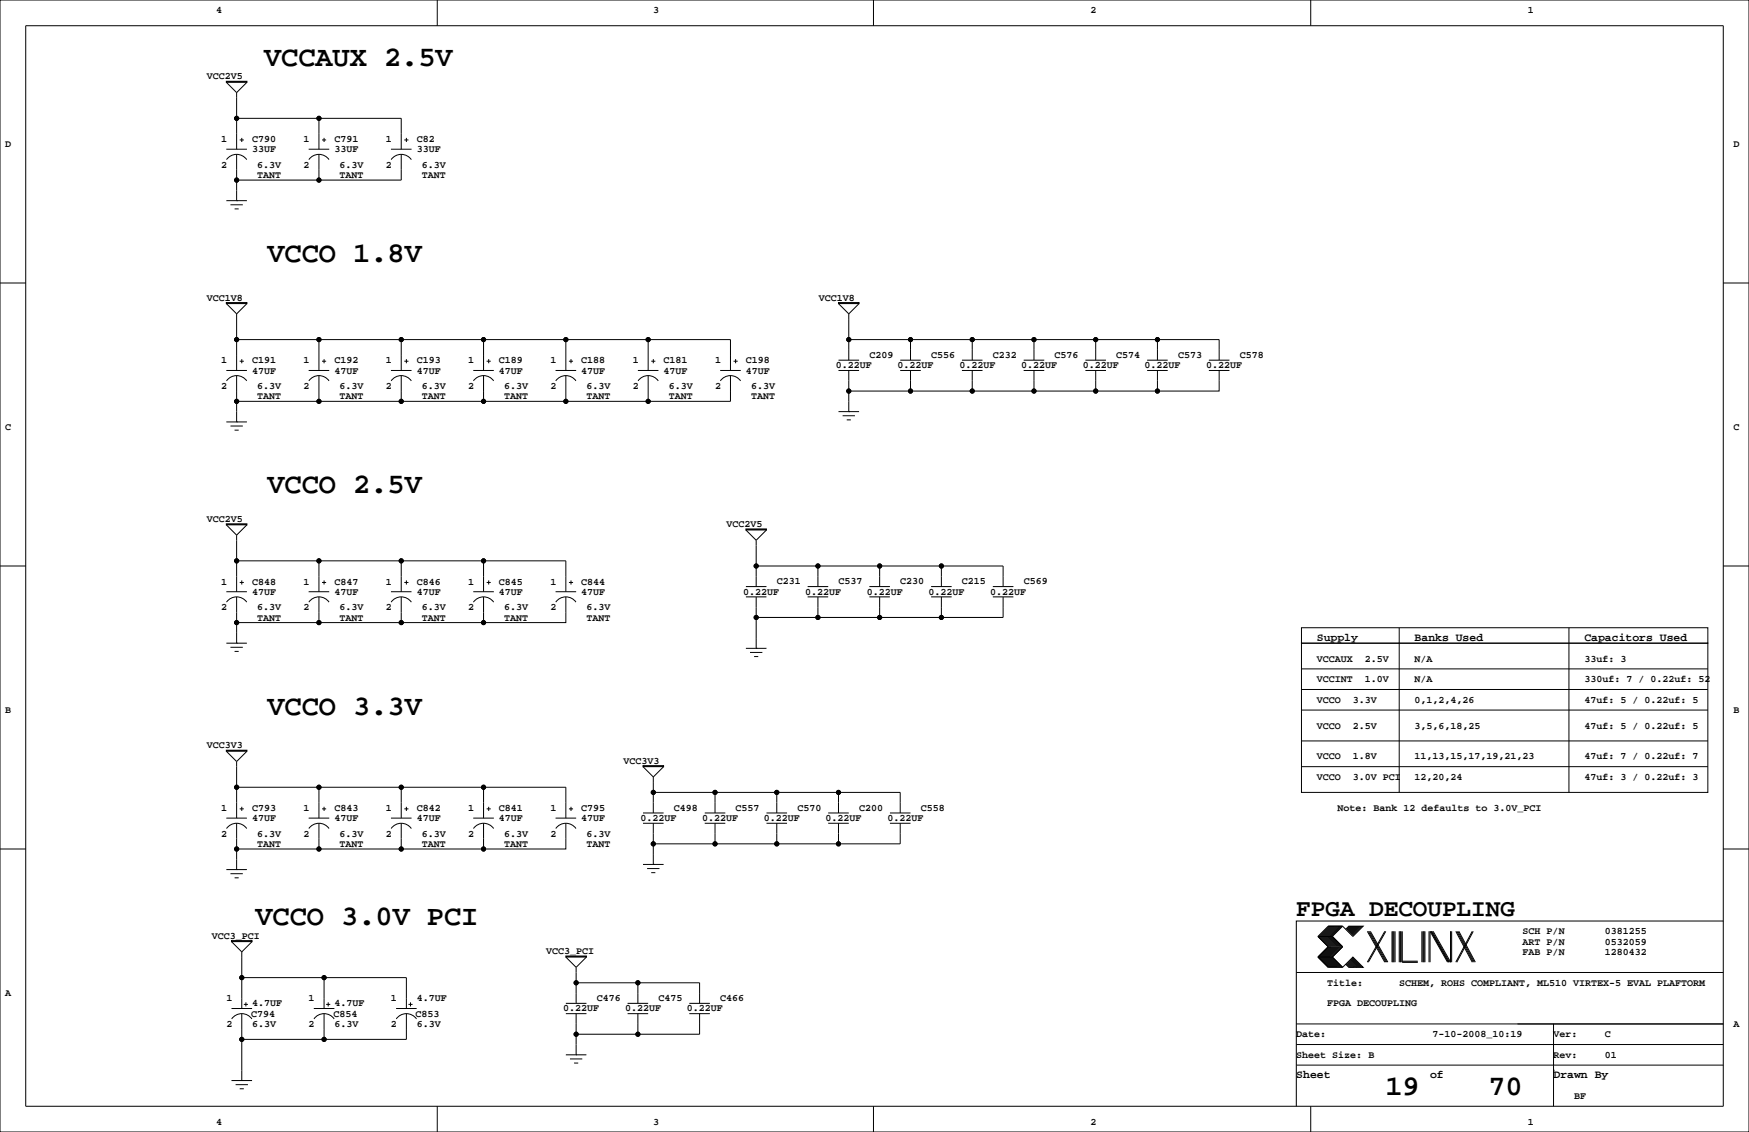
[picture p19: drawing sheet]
<svg xmlns="http://www.w3.org/2000/svg" width="432mm" height="279mm" viewBox="0 0 432 279" stroke-linecap="round" stroke-linejoin="round" font-family="sans-serif">
<defs><g id="words">
<g font-size="7.1">
<text x="65.2" y="16.3">VCCAUX 2.5V</text>
<text x="66" y="64.6">VCCO 1.8V</text>
<text x="66" y="121.7">VCCO 2.5V</text>
<text x="66" y="176.4">VCCO 3.3V</text>
<text x="63.1" y="228.4">VCCO 3.0V PCI</text>
<text x="342.1" y="270.3">19</text>
<text x="367.5" y="270.3">70</text>
</g>
<text font-size="6" x="320" y="226.1">FPGA DECOUPLING</text>
<g font-size="2.8">
<text x="325.1" y="158.2">Supply</text>
<text x="349.2" y="158.2">Banks Used</text>
<text x="391.2" y="158.2">Capacitors Used</text>
<text x="320" y="266.1">Sheet</text>
<text x="353.1" y="266.1">of</text>
<text x="383.5" y="266.1">Drawn By</text>
</g>
<g font-size="2.5">
<text x="53.3" y="3.3">4</text>
<text x="161.3" y="3.3">3</text>
<text x="269.2" y="3.3">2</text>
<text x="377.2" y="3.3">1</text>
<text x="51.1" y="19.6">VCC2V5</text>
<text x="54.6" y="35.1">1</text>
<text x="62.2" y="35.1">C790</text>
<text x="74.9" y="35.1">1</text>
<text x="82.5" y="35.1">C791</text>
<text x="95.2" y="35.1">1</text>
<text x="102.9" y="35.1">C82</text>
<text x="1.3" y="36.3">D</text>
<text x="54.6" y="41.4">2</text>
<text x="62.2" y="37.6">33UF</text>
<text x="63.5" y="41.4">6.3V</text>
<text x="74.9" y="41.4">2</text>
<text x="82.5" y="37.6">33UF</text>
<text x="83.8" y="41.4">6.3V</text>
<text x="95.2" y="41.4">2</text>
<text x="102.9" y="37.6">33UF</text>
<text x="104.1" y="41.4">6.3V</text>
<text x="428" y="36.3">D</text>
<text x="63.5" y="43.9">TANT</text>
<text x="83.8" y="43.9">TANT</text>
<text x="104.1" y="43.9">TANT</text>
<text x="51.1" y="74.2">VCC1V8</text>
<text x="202.2" y="74.2">VCC1V8</text>
<text x="54.6" y="89.7">1</text>
<text x="62.2" y="89.7">C191</text>
<text x="74.9" y="89.7">1</text>
<text x="82.5" y="89.7">C192</text>
<text x="95.2" y="89.7">1</text>
<text x="102.9" y="89.7">C193</text>
<text x="115.6" y="89.7">1</text>
<text x="123.2" y="89.7">C189</text>
<text x="135.9" y="89.7">1</text>
<text x="143.5" y="89.7">C188</text>
<text x="156.2" y="89.7">1</text>
<text x="163.8" y="89.7">C181</text>
<text x="176.5" y="89.7">1</text>
<text x="184.2" y="89.7">C198</text>
<text x="214.6" y="88.3">C209</text>
<text x="229.9" y="88.3">C556</text>
<text x="245.1" y="88.3">C232</text>
<text x="260.3" y="88.3">C576</text>
<text x="275.6" y="88.3">C574</text>
<text x="290.8" y="88.3">C573</text>
<text x="306.1" y="88.3">C578</text>
<text x="62.2" y="92.2">47UF</text>
<text x="82.5" y="92.2">47UF</text>
<text x="102.9" y="92.2">47UF</text>
<text x="123.2" y="92.2">47UF</text>
<text x="143.5" y="92.2">47UF</text>
<text x="163.8" y="92.2">47UF</text>
<text x="184.2" y="92.2">47UF</text>
<text x="206.4" y="90.9">0.22UF</text>
<text x="221.6" y="90.9">0.22UF</text>
<text x="236.9" y="90.9">0.22UF</text>
<text x="252.1" y="90.9">0.22UF</text>
<text x="267.3" y="90.9">0.22UF</text>
<text x="282.6" y="90.9">0.22UF</text>
<text x="297.8" y="90.9">0.22UF</text>
<text x="54.6" y="96">2</text>
<text x="63.5" y="96">6.3V</text>
<text x="63.5" y="98.6">TANT</text>
<text x="74.9" y="96">2</text>
<text x="83.8" y="96">6.3V</text>
<text x="83.8" y="98.6">TANT</text>
<text x="95.2" y="96">2</text>
<text x="104.1" y="98.6">TANT</text>
<text x="104.1" y="96">6.3V</text>
<text x="115.6" y="96">2</text>
<text x="124.5" y="98.6">TANT</text>
<text x="124.5" y="96">6.3V</text>
<text x="135.9" y="96">2</text>
<text x="144.8" y="98.6">TANT</text>
<text x="144.8" y="96">6.3V</text>
<text x="156.2" y="96">2</text>
<text x="165.1" y="98.6">TANT</text>
<text x="165.1" y="96">6.3V</text>
<text x="176.5" y="96">2</text>
<text x="185.4" y="98.6">TANT</text>
<text x="185.4" y="96">6.3V</text>
<text x="1.3" y="106.2">C</text>
<text x="428" y="106.2">C</text>
<text x="51.1" y="128.8">VCC2V5</text>
<text x="179.3" y="130.1">VCC2V5</text>
<text x="54.6" y="144.3">1</text>
<text x="62.2" y="144.3">C848</text>
<text x="62.2" y="146.8">47UF</text>
<text x="74.9" y="144.3">1</text>
<text x="82.5" y="144.3">C847</text>
<text x="82.5" y="146.8">47UF</text>
<text x="95.2" y="144.3">1</text>
<text x="102.9" y="146.8">47UF</text>
<text x="102.9" y="144.3">C846</text>
<text x="115.6" y="144.3">1</text>
<text x="123.2" y="146.8">47UF</text>
<text x="123.2" y="144.3">C845</text>
<text x="135.9" y="144.3">1</text>
<text x="143.5" y="146.8">47UF</text>
<text x="143.5" y="144.3">C844</text>
<text x="183.5" y="146.7">0.22UF</text>
<text x="191.8" y="144.2">C231</text>
<text x="198.8" y="146.7">0.22UF</text>
<text x="207" y="144.2">C537</text>
<text x="214" y="146.7">0.22UF</text>
<text x="222.2" y="144.2">C230</text>
<text x="229.2" y="146.7">0.22UF</text>
<text x="237.5" y="144.2">C215</text>
<text x="244.5" y="146.7">0.22UF</text>
<text x="252.7" y="144.2">C569</text>
<text x="54.6" y="150.6">2</text>
<text x="63.5" y="150.6">6.3V</text>
<text x="63.5" y="153.2">TANT</text>
<text x="74.9" y="150.6">2</text>
<text x="83.8" y="150.6">6.3V</text>
<text x="83.8" y="153.2">TANT</text>
<text x="95.2" y="150.6">2</text>
<text x="104.1" y="153.2">TANT</text>
<text x="104.1" y="150.6">6.3V</text>
<text x="115.6" y="150.6">2</text>
<text x="124.5" y="153.2">TANT</text>
<text x="124.5" y="150.6">6.3V</text>
<text x="135.9" y="150.6">2</text>
<text x="144.8" y="153.2">TANT</text>
<text x="144.8" y="150.6">6.3V</text>
<text x="325.1" y="163.3">VCCAUX</text>
<text x="337" y="163.3">2.5V</text>
<text x="349.2" y="163.3">N/A</text>
<text x="391.2" y="163.3">33uf: 3</text>
<text x="325.1" y="168.4">VCCINT</text>
<text x="325.1" y="173.5">VCCO</text>
<text x="334" y="173.5">3.3V</text>
<text x="337" y="168.4">1.0V</text>
<text x="349.2" y="168.4">N/A</text>
<text x="349.2" y="173.5">0,1,2,4,26</text>
<text x="391.2" y="168.4">330uf: 7 / 0.22uf: 52</text>
<text x="391.2" y="173.5">47uf: 5 / 0.22uf: 5</text>
<text x="1.3" y="176">B</text>
<text x="325.1" y="179.8">VCCO</text>
<text x="334" y="179.8">2.5V</text>
<text x="349.2" y="179.8">3,5,6,18,25</text>
<text x="391.2" y="179.8">47uf: 5 / 0.22uf: 5</text>
<text x="428" y="176">B</text>
<text x="51.1" y="184.7">VCC3V3</text>
<text x="153.9" y="188.5">VCC3V3</text>
<text x="325.1" y="187.5">VCCO</text>
<text x="334" y="187.5">1.8V</text>
<text x="349.2" y="187.5">11,13,15,17,19,21,23</text>
<text x="391.2" y="187.5">47uf: 7 / 0.22uf: 7</text>
<text x="325.1" y="192.5">VCCO</text>
<text x="334" y="192.5">3.0V PCI</text>
<text x="349.2" y="192.5">12,20,24</text>
<text x="391.2" y="192.5">47uf: 3 / 0.22uf: 3</text>
<text x="54.6" y="200.2">1</text>
<text x="62.2" y="200.2">C793</text>
<text x="62.2" y="202.7">47UF</text>
<text x="74.9" y="200.2">1</text>
<text x="82.5" y="200.2">C843</text>
<text x="82.5" y="202.7">47UF</text>
<text x="95.2" y="200.2">1</text>
<text x="102.9" y="202.7">47UF</text>
<text x="102.9" y="200.2">C842</text>
<text x="115.6" y="200.2">1</text>
<text x="123.2" y="202.7">47UF</text>
<text x="123.2" y="200.2">C841</text>
<text x="135.9" y="200.2">1</text>
<text x="143.5" y="202.7">47UF</text>
<text x="143.5" y="200.2">C795</text>
<text x="158.1" y="202.6">0.22UF</text>
<text x="166.4" y="200.1">C498</text>
<text x="173.4" y="202.6">0.22UF</text>
<text x="181.6" y="200.1">C557</text>
<text x="188.6" y="202.6">0.22UF</text>
<text x="196.8" y="200.1">C570</text>
<text x="203.8" y="202.6">0.22UF</text>
<text x="212.1" y="200.1">C200</text>
<text x="219.1" y="202.6">0.22UF</text>
<text x="227.3" y="200.1">C558</text>
<text x="330.2" y="200.2">Note: Bank 12 defaults to 3.0V_PCI</text>
<text x="54.6" y="206.5">2</text>
<text x="63.5" y="206.5">6.3V</text>
<text x="63.5" y="209">TANT</text>
<text x="74.9" y="206.5">2</text>
<text x="83.8" y="206.5">6.3V</text>
<text x="83.8" y="209">TANT</text>
<text x="95.2" y="206.5">2</text>
<text x="104.1" y="209">TANT</text>
<text x="104.1" y="206.5">6.3V</text>
<text x="115.6" y="206.5">2</text>
<text x="124.5" y="209">TANT</text>
<text x="124.5" y="206.5">6.3V</text>
<text x="135.9" y="206.5">2</text>
<text x="144.8" y="209">TANT</text>
<text x="144.8" y="206.5">6.3V</text>
<text x="52.3" y="231.7">VCC3_PCI</text>
<text x="375.9" y="230.6">SCH P/N</text>
<text x="375.9" y="233.2">ART P/N</text>
<text x="396.2" y="230.6">0381255</text>
<text x="396.2" y="233.2">0532059</text>
<text x="134.9" y="235.5">VCC3_PCI</text>
<text x="375.9" y="235.7">FAB P/N</text>
<text x="396.2" y="235.7">1280432</text>
<text x="1.3" y="245.9">A</text>
<text x="327.7" y="243.3">Title:</text>
<text x="345.4" y="243.3">SCHEM, ROHS COMPLIANT, ML510 VIRTEX-5 EVAL PLAFTORM</text>
<text x="55.9" y="247.1">1</text>
<text x="62" y="251">C794</text>
<text x="62.2" y="248.4">4.7UF</text>
<text x="76.2" y="247.1">1</text>
<text x="82.3" y="251">C854</text>
<text x="82.6" y="248.4">4.7UF</text>
<text x="96.5" y="247.1">1</text>
<text x="102.6" y="251">C853</text>
<text x="102.9" y="247.1">4.7UF</text>
<text x="139.1" y="249.6">0.22UF</text>
<text x="147.3" y="247.1">C476</text>
<text x="154.3" y="249.6">0.22UF</text>
<text x="162.6" y="247.1">C475</text>
<text x="169.5" y="249.6">0.22UF</text>
<text x="177.8" y="247.1">C466</text>
<text x="327.7" y="248.4">FPGA DECOUPLING</text>
<text x="55.9" y="253.5">2</text>
<text x="62.2" y="253.5">6.3V</text>
<text x="76.2" y="253.5">2</text>
<text x="82.6" y="253.5">6.3V</text>
<text x="96.5" y="253.5">2</text>
<text x="102.9" y="253.5">6.3V</text>
<text x="320" y="256">Date:</text>
<text x="353.7" y="256">7-10-2008_10:19</text>
<text x="383.5" y="256">Ver:</text>
<text x="396.2" y="256">C</text>
<text x="428" y="253.5">A</text>
<text x="320" y="261.1">Sheet Size: B</text>
<text x="383.5" y="261.1">Rev:</text>
<text x="396.2" y="261.1">01</text>
<text x="388.6" y="271.3">BF</text>
<text x="53.3" y="277.6">4</text>
<text x="161.3" y="277.6">3</text>
<text x="269.2" y="277.6">2</text>
<text x="377.2" y="277.6">1</text>
</g>
</g></defs>
<g fill="none" stroke="#000" stroke-width=".25">
<path d="M0 0h431.8v279.4h-431.8zM6.3 6.3h419.1v266.7h-419zM107.9 0v6.3M215.6 0v6.3M323.6 0v6.3M55.9 20.1h5.1v.2h-5.1zM55.9 36.8h5.1M55.9 20.3l2.5 2.6M55.9 39.4a3 3 0 0 1 5 0M58.4 22.9v6.3M58.4 38.1v11.4M59.2 34.5h1"/>
<path d="M59.7 34v1.1M61 20.3l-2.6 2.6M76.2 36.8h5.1M76.2 39.4a3 3 0 0 1 5 0M78.7 29.2v7.6M78.7 38.1v6.3M78.7 29.2h20.4v7.6M78.7 29.2h-20.3v7.6M79.5 34.5h1M80 34v1.1M96.5 36.8h5.1M96.6 39.4a3 3 0 0 1 5 0"/>
<path d="M99.1 38.1v6.3h-40.7M99.8 34.5h1M100.3 34v1.1M55.9 49.5h5.1M56.9 50.5h3M57.9 51.6h1M58.4 49.5h.1M0 69.8h6.3M55.9 74.7h5.1v.2h-5.1zM55.9 74.9l2.5 2.6M58.4 77.5v6.3M61 74.9l-2.6 2.6"/>
<path d="M207 74.7h5.1v.2h-5.1zM207 74.9l2.5 2.6M209.5 77.5v6.3M212.1 74.9l-2.5 2.6M425.4 69.8h6.4M55.9 91.4h5.1M55.9 94a3 3 0 0 1 5 0M58.4 92.7v11.4M59.2 89.2h1M59.7 88.6v1.1M76.2 91.4h5.1M76.2 94a3 3 0 0 1 5 0"/>
<path d="M78.7 83.8v7.6M78.7 92.7v6.4M79.5 89.2h1M80 88.6v1.1M96.5 91.4h5.1M96.6 94a3 3 0 0 1 5 0M99.1 92.7v6.4h-40.7M99.1 83.8h-40.7v7.6M99.8 89.2h1M100.3 88.6v1.1M116.8 91.4h5.1M116.9 94a3 3 0 0 1 5 0"/>
<path d="M119.4 83.8h-20.3v7.6M119.4 92.7v6.4h-20.3M120.1 89.2h1.1M120.6 88.6v1.1M137.2 91.4h5M137.2 94a3 3 0 0 1 5 0M139.7 83.8v7.6M139.7 92.7v6.4M140.5 89.2h1M141 88.6v1.1M157.5 91.4h5.1M157.5 94a3 3 0 0 1 5 0"/>
<path d="M160 83.8h-40.6v7.6M160 92.7v6.4h-40.6M160 83.8h20.3v7.6M160 83.8v7.6M160.8 89.2h1M161.3 88.6v1.1M177.8 91.4h5.1M177.8 94a3 3 0 0 1 5 0M180.3 92.7v6.4h-20.3M181.1 89.2h1M181.6 88.6v1.1M207 91.4h5.1"/>
<path d="M207 88.9h5.1M209.5 91.4v10.2M222.2 91.4h5.1M222.3 88.9h5M224.8 83.8h-15.3v5.1M224.8 91.4v5.1h-15.3M237.5 88.9h5.1M237.5 91.4h5.1M240 83.8h-15.2v5.1M240 91.4v5.1h-15.2M252.7 88.9h5.1M252.7 91.4h5.1"/>
<path d="M255.3 91.4v5.1h-15.3M255.3 83.8h-15.3v5.1M268 91.4h5M268 88.9h5M270.5 83.8h-15.2v5.1M270.5 91.4v5.1h-15.2M283.2 91.4h5.1M283.2 88.9h5.1M285.7 83.8h-15.2v5.1M285.8 88.9v-5.1h15.2v5.1M285.8 91.4l-.1 5.1h-15.2M298.4 91.4h5.1"/>
<path d="M298.5 88.9h5M301 91.4v5.1h-15.2M55.9 104.1h5.1M56.9 105.2h3M57.9 106.2h1M58.4 104.1h.1M207 101.6h5.1M208 102.6h3.1M209 103.6h1.1M209.5 101.6h.1M0 139.7h6.3M55.9 129.3h5.1v.2h-5.1z"/>
<path d="M55.9 129.5l2.5 2.6M58.4 132.1v14M58.4 138.4h20.3M61 129.5l-2.6 2.6M99.1 138.4v7.7M119.4 138.4v7.7M184.1 130.6h5.1v.2h-5.1zM184.2 130.8l2.5 2.5M186.7 133.4v11.4M186.7 139.7h60.9v5.1M189.2 130.8l-2.5 2.5M201.9 139.7v5.1"/>
<path d="M217.2 139.7v5.1M232.4 139.7v5.1M425.4 139.7h6.4M55.9 146h5.1M55.9 158.8h5.1M55.9 148.6a3 3 0 0 1 5 0M56.9 159.8h3M58.4 158.8h.1M58.4 147.3v6.4M59.2 143.8h1M59.7 143.3v1M76.2 146h5.1"/>
<path d="M76.2 148.6a3 3 0 0 1 5 0M78.7 146.1v-7.7h61v7.7M78.7 147.3v6.4h-20.3v5M79.5 143.8h1M80 143.3v1M96.5 146h5.1M96.6 148.6a3 3 0 0 1 5 0M99.1 147.3v6.4M99.8 143.8h1M100.3 143.3v1M116.8 146h5.1M116.9 148.6a3 3 0 0 1 5 0"/>
<path d="M119.4 147.3v6.4M120.1 143.8h1.1M120.6 143.3v1M137.2 146h5M137.2 148.6a3 3 0 0 1 5 0M139.7 147.3v6.4h-61M140.5 143.8h1M141 143.3v1M184.1 147.3h5.1M184.2 144.8h5M186.7 147.3v12.7M199.4 144.8h5.1"/>
<path d="M199.4 147.3h5.1M201.9 147.3v5.1M214.6 144.8h5.1M214.6 147.3h5.1M217.2 147.3v5.1M229.9 147.3h5M229.9 144.8h5M232.4 147.3v5.1M245.1 147.3h5.1M245.1 144.8h5.1M247.6 147.3v5.1h-60.9M321.3 154.9h100.3v3.9h-100.3z"/>
<path d="M321.3 158.8h100.3v36.8h-100.3zM345.4 154.9v40.7M387.3 154.9v40.7M57.9 160.8h1M184.1 160h5.1M185.2 161h3M186.2 162.1h1M186.7 160h.1M321.3 175.3h100.3M321.3 165.1h100.3M321.3 170.2h100.3M55.9 185.2h5.1v.2h-5.1z"/>
<path d="M55.9 185.4l2.5 2.6M58.4 194.3h81.3v7.6M58.4 188v13.9M59.2 199.6h1M59.7 199.1v1.1M61 185.4l-2.6 2.6M78.7 194.3v7.6M79.5 199.6h1M80 199.1v1.1M99.1 194.3v7.6M99.8 199.6h1M100.3 199.1v1.1"/>
<path d="M119.4 194.3v7.6M120.1 199.6h1.1M120.6 199.1v1.1M140.5 199.6h1M141 199.1v1.1M158.7 189h5.1v.2h-5.1zM158.8 189.2l2.5 2.6M161.3 191.8v3.8M163.8 189.2l-2.5 2.6M176.5 195.6v5.1M191.8 195.6v5.1M207 195.6h15.2v5.1"/>
<path d="M207 195.6v5.1M207 195.6h-45.7v5.1M321.3 182.9h100.3M321.3 189.2h100.3M0 209.5h6.3M55.9 201.9h5.1M55.9 214.6h5.1M55.9 204.5a3 3 0 0 1 5 0M56.9 215.6h3M57.9 216.7h1M58.4 203.2v11.4M58.4 214.6h.1"/>
<path d="M58.4 209.5h20.3M76.2 201.9h5.1M76.2 204.5a3 3 0 0 1 5 0M78.7 203.2v6.3M96.5 201.9h5.1M96.6 204.5a3 3 0 0 1 5 0M99.1 203.2v6.3h-20.4M116.8 201.9h5.1M116.9 204.5a3 3 0 0 1 5 0M119.4 203.2v6.3h-20.3M137.2 201.9h5M137.2 204.5a3 3 0 0 1 5 0"/>
<path d="M139.7 203.2v6.3h-20.3M158.7 200.7h5.1M158.7 203.2h5.1M158.7 213.4h5.1M159.8 214.4h3M160.8 215.4h1M161.3 213.4h.1M161.3 203.2v10.2M174 200.7h5.1M174 203.2h5.1M176.5 203.2v5.1M189.2 200.7h5.1"/>
<path d="M189.2 203.2h5.1M191.8 203.2v5.1M204.5 203.2h5M204.5 200.7h5M207 203.2v5.1M219.7 203.2h5.1M219.7 200.7h5.1M222.2 203.2v5.1h-60.9M425.4 209.5h6.4M57.1 232.4l2.6 2.5M57.1 232.2h5.1v.2h-5.1zM59.7 234.9v14"/>
<path d="M62.2 232.4l-2.5 2.6M139.7 236h5.1v.2h-5.1zM139.7 236.2l2.5 2.6M142.2 238.8v8.9M144.8 236.2l-2.6 2.6M325.4 236.2h3.5M325.4 231.1h3.5M325.4 236.2l2.5 2.6h3.6M325.4 231.1l2.5 2.6-2.5 2.5M328.2 228.6l-2.6 2.5 2.6 2.6-2.6 2.5 2.6 2.6M328.4 228.6l-2.5 2.5 2.5 2.6-2.5 2.5 2.5 2.6M328.7 228.6l-2.6 2.5 2.6 2.6-2.6 2.5 2.6 2.6"/>
<path d="M328.9 231.1l2.6 2.6-2.6 2.5M328.9 236.2l2.6 2.6M328.9 228.6l-2.5 2.5 2.5 2.6-2.5 2.5 2.5 2.6M329.2 228.6l-2.6 2.5 2.6 2.6-2.6 2.5 2.6 2.6M329.4 228.6l-2.5 2.5 2.5 2.6-2.5 2.5 2.5 2.6M329.7 228.6l-2.5 2.5 2.5 2.6-2.5 2.5 2.5 2.6M329.9 228.6l-2.5 2.5 2.5 2.6-2.5 2.5 2.5 2.6M330.2 228.6l-2.5 2.5 2.5 2.6-2.5 2.5 2.5 2.6M330.5 228.6l-2.6 2.5 2.6 2.6-2.6 2.5 2.6 2.6M330.7 228.6l-2.5 2.5 2.5 2.6-2.5 2.5 2.5 2.6M331 228.6l-2.6 2.5 2.6 2.6-2.6 2.5 2.6 2.6M331.2 228.6l-2.5 2.5 2.5 2.6-2.5 2.5 2.5 2.6"/>
<path d="M331.5 228.6l2.5 2.5 2.6-2.5h-3.6l-.8 .8M331.5 228.6h-3.6l-2.5 2.5M331.5 228.6l-2.6 2.5M332.2 238l.8 .8h3.6l-2.6-2.6-2.5 2.6M332.5 237.7l1 1.1M332.5 238l.7 .8M332.7 237.5l1.3 1.3M332.7 237.7l1.1 1.1M333 237.2l1.5 1.6M333 237.5l1.3 1.3M333.2 228.6l-.7 .8M333.2 237l1.8 1.8"/>
<path d="M333.2 237.2l1.6 1.6M333.5 228.6l-1 1M333.5 236.7l2 2.1M333.5 237l1.8 1.8M333.8 228.6l-1.1 1M333.8 236.5l2.2 2.3M333.8 236.7l2 2.1M334 228.6l-1.3 1.3M334 236.5l2.3 2.3M334.3 228.6l-1.3 1.3M334.5 228.6l-1.5 1.5M334.8 228.6l-1.6 1.5"/>
<path d="M335 228.6l-1.8 1.8M335.3 228.6l-1.8 1.8M335.5 228.6l-2 2M335.8 228.6l-2 2M336 228.6l-2.2 2.3M336.3 228.6l-2.3 2.3M337.6 229.9l4.3 7.6M337.8 229.9l4.3 7.6M338.1 229.9l4.3 7.6M338.3 229.9l4.3 7.6M341.9 229.9l-4.3 7.6M342.1 229.9l-4.3 7.6"/>
<path d="M343.7 229.9v7.6M343.9 229.9v7.6M344.2 229.9v7.6M344.4 229.9v7.6M345.4 229.9v7.6M345.7 229.9v7.6M345.9 229.9v7.6M346.2 237.2h3.8M346.2 229.9v7.6h3.8M351 229.9v7.6M351.3 229.9v7.6M351.5 229.9v7.6"/>
<path d="M351.8 229.9v7.6M352.8 229.9v7.6M353.1 237.5v-7.6l4.3 7.6M353.3 229.9l4.3 7.6M353.6 229.9l4.3 7.6M353.8 229.9l4.3 7.6v-7.6M358.4 229.9v7.6M359.4 229.9l4.1 7.6M359.7 229.9l4 7.6M359.9 229.9l4.1 7.6M360.2 229.9l4 7.6M363.5 229.9l-4.1 7.6"/>
<path d="M363.7 229.9l-4 7.6M425.4 227.3h-105.4v35.6M57.1 248.9h5.1M57.2 251.5a3 3 0 0 1 5 0M59.7 250.2v16.5M59.7 241.3h40.6v7.6M60.2 247.9h1M60.7 247.4v1M77.5 248.9h5.1M77.5 251.5a3 3 0 0 1 5 0M80 241.3v7.6M80 250.2v6.3"/>
<path d="M80.5 247.9h1M81 247.4v1M97.8 248.9h5.1M97.8 251.5a3 3 0 0 1 5 0M100.3 250.2v6.3h-40.6M100.8 247.9h1.1M101.3 247.4v1M139.7 247.6h5.1M139.7 250.2h5.1M142.2 250.2v10.1M142.2 242.6h15.3M154.9 247.6h5.1"/>
<path d="M154.9 250.2h5.1M157.5 247.7v-5.1h15.2v5.1M157.5 250.2v5.1M170.2 247.6h5.1M170.2 250.2h5.1M172.7 250.2v5.1h-30.5M320 257.8h105.4M320 252.7h105.4M320 240h105.4M383.5 252.7v20.3M57.1 266.7h5.1M58.2 267.7h3"/>
<path d="M59.2 268.7h1M59.7 266.7h.1M107.9 273v6.4M139.7 260.3h5.1M140.7 261.4h3.1M141.7 262.4h1M142.2 260.3h.1M215.6 273v6.4M320 262.9v10.1M320 262.9h105.4M323.6 273v6.4M383.5 264.2h.1"/>
<circle cx="58.4" cy="29.2" r=".51"/>
<circle cx="78.7" cy="29.2" r=".51"/>
<circle cx="58.4" cy="44.4" r=".51"/>
<circle cx="78.7" cy="44.5" r=".51"/>
<circle cx="58.4" cy="83.8" r=".51"/>
<circle cx="58.4" cy="99.1" r=".51"/>
<circle cx="78.7" cy="99.1" r=".51"/>
<circle cx="78.7" cy="83.8" r=".51"/>
<circle cx="99.1" cy="83.8" r=".51"/>
<circle cx="99.1" cy="99.1" r=".51"/>
<circle cx="119.4" cy="99.1" r=".51"/>
<circle cx="119.4" cy="83.8" r=".51"/>
<circle cx="139.7" cy="83.8" r=".51"/>
<circle cx="139.7" cy="99.1" r=".51"/>
<circle cx="160" cy="83.8" r=".51"/>
<circle cx="160" cy="99.1" r=".51"/>
<circle cx="209.5" cy="96.5" r=".51"/>
<circle cx="209.5" cy="83.8" r=".51"/>
<circle cx="224.8" cy="96.5" r=".51"/>
<circle cx="224.8" cy="83.8" r=".51"/>
<circle cx="240" cy="96.5" r=".51"/>
<circle cx="240" cy="83.8" r=".51"/>
<circle cx="255.3" cy="83.8" r=".51"/>
<circle cx="255.3" cy="96.5" r=".51"/>
<circle cx="270.5" cy="83.8" r=".51"/>
<circle cx="270.5" cy="96.5" r=".51"/>
<circle cx="285.7" cy="96.5" r=".51"/>
<circle cx="285.7" cy="83.8" r=".51"/>
<circle cx="58.4" cy="138.4" r=".51"/>
<circle cx="78.7" cy="138.4" r=".51"/>
<circle cx="99.1" cy="138.4" r=".51"/>
<circle cx="119.4" cy="138.4" r=".51"/>
<circle cx="186.7" cy="139.7" r=".51"/>
<circle cx="201.9" cy="139.7" r=".51"/>
<circle cx="217.2" cy="139.7" r=".51"/>
<circle cx="232.4" cy="139.7" r=".51"/>
<circle cx="58.4" cy="153.7" r=".51"/>
<circle cx="78.7" cy="153.7" r=".51"/>
<circle cx="99.1" cy="153.7" r=".51"/>
<circle cx="119.4" cy="153.7" r=".51"/>
<circle cx="186.7" cy="152.4" r=".51"/>
<circle cx="201.9" cy="152.4" r=".51"/>
<circle cx="217.2" cy="152.4" r=".51"/>
<circle cx="232.4" cy="152.4" r=".51"/>
<circle cx="58.4" cy="194.3" r=".51"/>
<circle cx="78.7" cy="194.3" r=".51"/>
<circle cx="99.1" cy="194.3" r=".51"/>
<circle cx="119.4" cy="194.3" r=".51"/>
<circle cx="161.3" cy="195.6" r=".51"/>
<circle cx="176.5" cy="195.6" r=".51"/>
<circle cx="191.8" cy="195.6" r=".51"/>
<circle cx="207" cy="195.6" r=".51"/>
<circle cx="58.4" cy="209.6" r=".51"/>
<circle cx="78.7" cy="209.6" r=".51"/>
<circle cx="99.1" cy="209.5" r=".51"/>
<circle cx="119.4" cy="209.6" r=".51"/>
<circle cx="161.3" cy="208.3" r=".51"/>
<circle cx="176.5" cy="208.3" r=".51"/>
<circle cx="191.8" cy="208.3" r=".51"/>
<circle cx="207" cy="208.3" r=".51"/>
<circle cx="59.7" cy="256.5" r=".51"/>
<circle cx="59.7" cy="241.3" r=".51"/>
<circle cx="80" cy="256.5" r=".51"/>
<circle cx="80" cy="241.3" r=".51"/>
<circle cx="142.2" cy="255.3" r=".51"/>
<circle cx="142.2" cy="242.6" r=".51"/>
<circle cx="157.5" cy="242.6" r=".51"/>
<circle cx="157.5" cy="255.3" r=".51"/>
</g>
<g fill="#000" stroke="#000" stroke-width=".25">
<circle cx="58.4" cy="29.2" r=".51"/>
<circle cx="78.7" cy="29.2" r=".51"/>
<circle cx="58.4" cy="44.4" r=".51"/>
<circle cx="78.7" cy="44.5" r=".51"/>
<circle cx="58.4" cy="83.8" r=".51"/>
<circle cx="58.4" cy="99.1" r=".51"/>
<circle cx="78.7" cy="99.1" r=".51"/>
<circle cx="78.7" cy="83.8" r=".51"/>
<circle cx="99.1" cy="83.8" r=".51"/>
<circle cx="99.1" cy="99.1" r=".51"/>
<circle cx="119.4" cy="99.1" r=".51"/>
<circle cx="119.4" cy="83.8" r=".51"/>
<circle cx="139.7" cy="83.8" r=".51"/>
<circle cx="139.7" cy="99.1" r=".51"/>
<circle cx="160" cy="83.8" r=".51"/>
<circle cx="160" cy="99.1" r=".51"/>
<circle cx="209.5" cy="96.5" r=".51"/>
<circle cx="209.5" cy="83.8" r=".51"/>
<circle cx="224.8" cy="96.5" r=".51"/>
<circle cx="224.8" cy="83.8" r=".51"/>
<circle cx="240" cy="96.5" r=".51"/>
<circle cx="240" cy="83.8" r=".51"/>
<circle cx="255.3" cy="83.8" r=".51"/>
<circle cx="255.3" cy="96.5" r=".51"/>
<circle cx="270.5" cy="83.8" r=".51"/>
<circle cx="270.5" cy="96.5" r=".51"/>
<circle cx="285.7" cy="96.5" r=".51"/>
<circle cx="285.7" cy="83.8" r=".51"/>
<circle cx="58.4" cy="138.4" r=".51"/>
<circle cx="78.7" cy="138.4" r=".51"/>
<circle cx="99.1" cy="138.4" r=".51"/>
<circle cx="119.4" cy="138.4" r=".51"/>
<circle cx="186.7" cy="139.7" r=".51"/>
<circle cx="201.9" cy="139.7" r=".51"/>
<circle cx="217.2" cy="139.7" r=".51"/>
<circle cx="232.4" cy="139.7" r=".51"/>
<circle cx="58.4" cy="153.7" r=".51"/>
<circle cx="78.7" cy="153.7" r=".51"/>
<circle cx="99.1" cy="153.7" r=".51"/>
<circle cx="119.4" cy="153.7" r=".51"/>
<circle cx="186.7" cy="152.4" r=".51"/>
<circle cx="201.9" cy="152.4" r=".51"/>
<circle cx="217.2" cy="152.4" r=".51"/>
<circle cx="232.4" cy="152.4" r=".51"/>
<circle cx="58.4" cy="194.3" r=".51"/>
<circle cx="78.7" cy="194.3" r=".51"/>
<circle cx="99.1" cy="194.3" r=".51"/>
<circle cx="119.4" cy="194.3" r=".51"/>
<circle cx="161.3" cy="195.6" r=".51"/>
<circle cx="176.5" cy="195.6" r=".51"/>
<circle cx="191.8" cy="195.6" r=".51"/>
<circle cx="207" cy="195.6" r=".51"/>
<circle cx="58.4" cy="209.6" r=".51"/>
<circle cx="78.7" cy="209.6" r=".51"/>
<circle cx="99.1" cy="209.5" r=".51"/>
<circle cx="119.4" cy="209.6" r=".51"/>
<circle cx="161.3" cy="208.3" r=".51"/>
<circle cx="176.5" cy="208.3" r=".51"/>
<circle cx="191.8" cy="208.3" r=".51"/>
<circle cx="207" cy="208.3" r=".51"/>
<circle cx="59.7" cy="256.5" r=".51"/>
<circle cx="59.7" cy="241.3" r=".51"/>
<circle cx="80" cy="256.5" r=".51"/>
<circle cx="80" cy="241.3" r=".51"/>
<circle cx="142.2" cy="255.3" r=".51"/>
<circle cx="142.2" cy="242.6" r=".51"/>
<circle cx="157.5" cy="242.6" r=".51"/>
<circle cx="157.5" cy="255.3" r=".51"/>
</g>
<use href="#words"/>
</svg>
